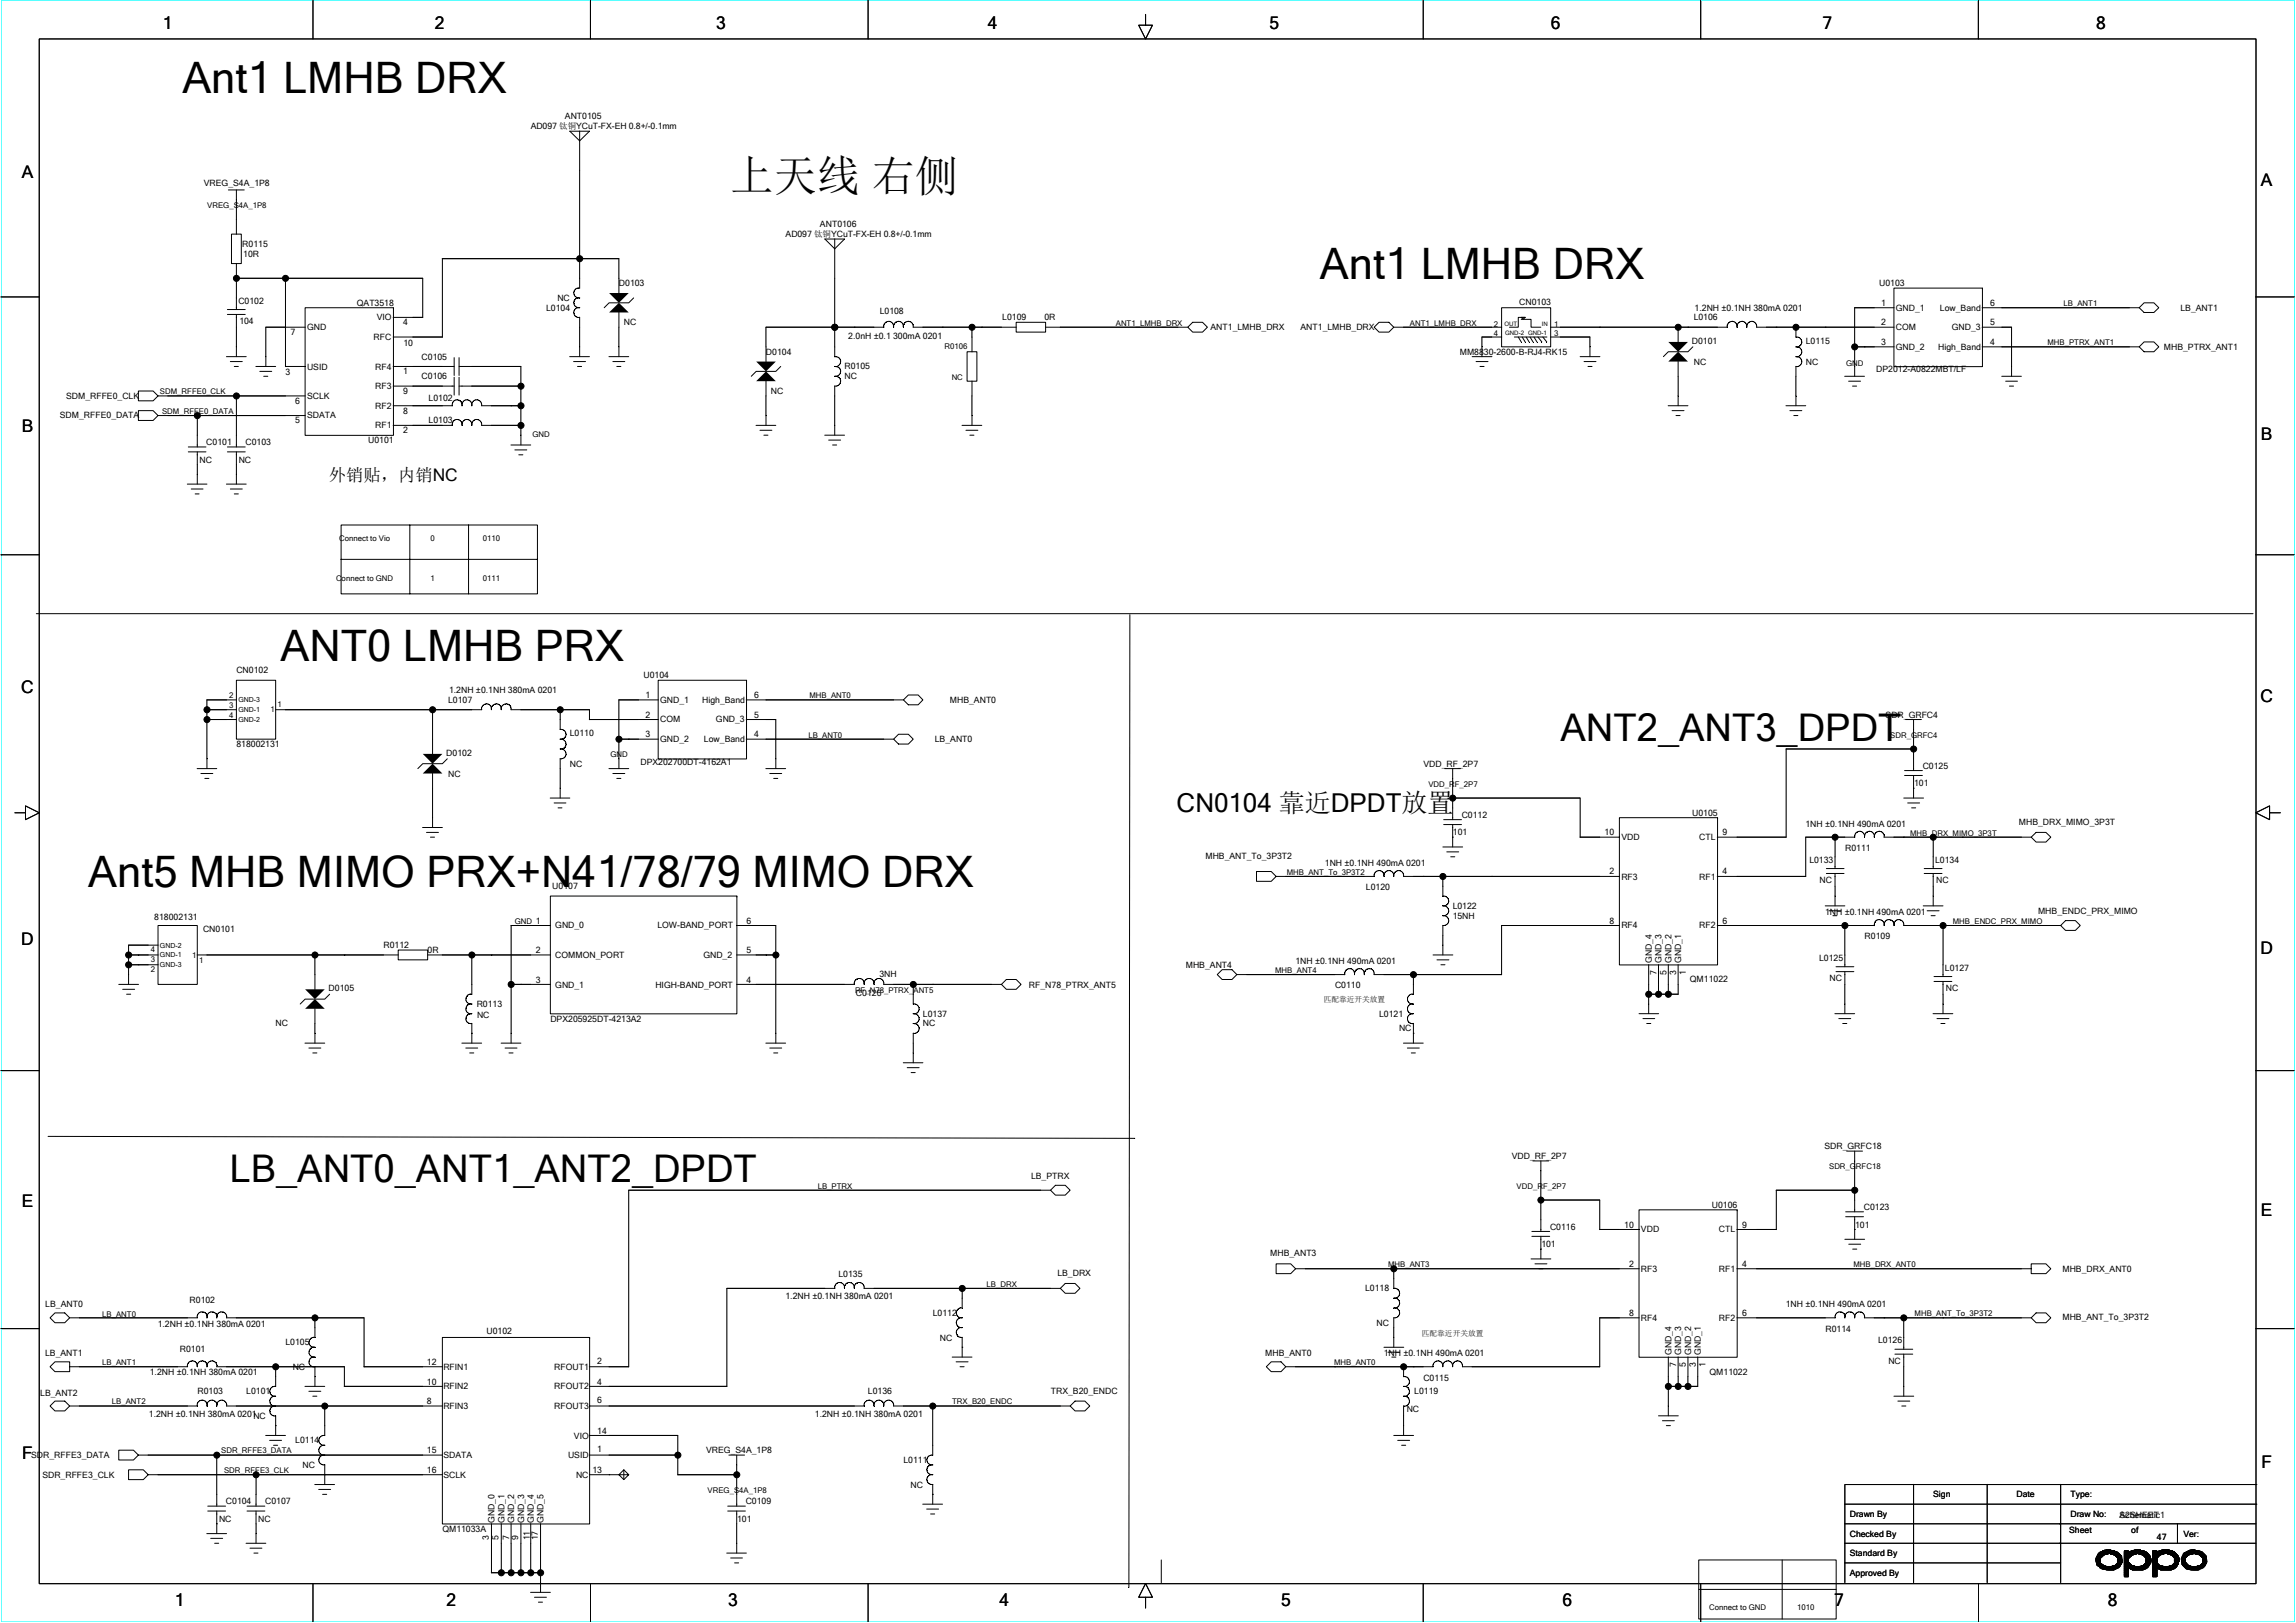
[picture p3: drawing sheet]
<svg xmlns="http://www.w3.org/2000/svg" width="297mm" height="210mm" viewBox="0 0 297 210" stroke-linecap="round" stroke-linejoin="round" font-family="sans-serif">
<defs><g id="words">
<g font-size="5.6">
<text x="23.6" y="12">Ant1 LMHB DRX</text>
<text x="94.5" y="24.7">上天线 右侧</text>
<text x="170.8" y="36.1">Ant1 LMHB DRX</text>
<text x="36.3" y="85.6">ANT0 LMHB PRX</text>
<text x="11.4" y="114.7">Ant5 MHB MIMO PRX+N41/78/79 MIMO DRX</text>
</g>
<g font-size="4.9">
<text x="201.9" y="95.9">ANT2_ANT3_DPDT</text>
<text x="29.7" y="153">LB_ANT0_ANT1_ANT2_DPDT</text>
</g>
<text font-size="3.4" x="152.2" y="105.1">CN0104 靠近DPDT放置</text>
<g font-size="2.2">
<text x="21.1" y="3.8">1</text>
<text x="56.2" y="3.8">2</text>
<text x="92.7" y="3.8">3</text>
<text x="127.8" y="3.8">4</text>
<text x="164.2" y="3.8">5</text>
<text x="200.6" y="3.8">6</text>
<text x="235.8" y="3.8">7</text>
<text x="271.2" y="3.8">8</text>
<text x="2.8" y="23">A</text>
<text x="292.5" y="24.1">A</text>
<text x="2.8" y="55.8">B</text>
<text x="292.5" y="57">B</text>
<text x="42.5" y="62.2">外销贴，内销NC</text>
<text x="2.7" y="89.7">C</text>
<text x="292.4" y="90.8">C</text>
<text x="2.7" y="122.3">D</text>
<text x="292.4" y="123.5">D</text>
<text x="2.8" y="156.2">E</text>
<text x="292.5" y="157.3">E</text>
<text x="2.9" y="188.8">F</text>
<text x="292.6" y="189.9">F</text>
<text x="22.6" y="207.8">1</text>
<text x="57.8" y="207.8">2</text>
<text x="94.2" y="207.8">3</text>
<text x="129.3" y="207.8">4</text>
<text x="165.7" y="207.8">5</text>
<text x="202.2" y="207.8">6</text>
<text x="237.3" y="207.8">7</text>
<text x="272.7" y="207.8">8</text>
</g>
<g font-size="1.1">
<text x="68.7" y="16.7">AD097 钛铜YCuT-FX-EH 0.8+/-0.1mm</text>
<text x="73.1" y="15.5">ANT0105</text>
<text x="26.4" y="24.1">VREG_S4A_1P8</text>
<text x="106.1" y="29.4">ANT0106</text>
<text x="31.3" y="31.9">R0115</text>
<text x="31.5" y="33.2">10R</text>
<text x="101.6" y="30.7">AD097 钛铜YCuT-FX-EH 0.8+/-0.1mm</text>
<text x="30.8" y="39.3">C0102</text>
<text x="31" y="42">104</text>
<text x="46.2" y="39.6">QAT3518</text>
<text x="48.7" y="41.4">VIO</text>
<text x="70.7" y="40.2">L0104</text>
<text x="72.1" y="38.9">NC</text>
<text x="80.1" y="37">D0103</text>
<text x="113.8" y="40.6">L0108</text>
<text x="129.7" y="41.5">L0109</text>
<text x="135.1" y="41.5">0R</text>
<text x="196.5" y="39.4">CN0103</text>
<text x="219.1" y="41.5">L0106</text>
<text x="219.2" y="40.2">1.2NH ±0.1NH 380mA 0201</text>
<text x="243.1" y="37">U0103</text>
<text x="243.4" y="39.6">1</text>
<text x="245.3" y="40.2">GND_1</text>
<text x="251" y="40.2">Low_Band</text>
<text x="257.5" y="39.6">6</text>
<text x="282.1" y="40.2">LB_ANT1</text>
<text x="37.6" y="43.3">7</text>
<text x="39.7" y="42.7">GND</text>
<text x="39.7" y="47.8">USID</text>
<text x="48.3" y="44">RFC</text>
<text x="48.5" y="47.8">RF4</text>
<text x="52.2" y="42.1">4</text>
<text x="52.2" y="44.7">10</text>
<text x="54.5" y="46.5">C0105</text>
<text x="80.7" y="42.1">NC</text>
<text x="99.1" y="45.9">D0104</text>
<text x="109.3" y="47.8">R0105</text>
<text x="109.7" y="43.9">2.0nH ±0.1 300mA 0201</text>
<text x="156.6" y="42.7">ANT1_LMHB_DRX</text>
<text x="168.3" y="42.7">ANT1_LMHB_DRX</text>
<text x="188.9" y="45.9">MM8830-2600-B-RJ4-RK15</text>
<text x="218.9" y="44.5">D0101</text>
<text x="219.1" y="47.2">NC</text>
<text x="233.6" y="47.2">NC</text>
<text x="233.6" y="44.5">L0115</text>
<text x="243.4" y="44.6">3</text>
<text x="243.4" y="42.1">2</text>
<text x="245.3" y="42.7">COM</text>
<text x="245.3" y="45.3">GND_2</text>
<text x="250.7" y="45.3">High_Band</text>
<text x="252.5" y="42.7">GND_3</text>
<text x="257.5" y="42.1">5</text>
<text x="257.5" y="44.6">4</text>
<text x="279.9" y="45.3">MHB_PTRX_ANT1</text>
<text x="8.5" y="51.6">SDM_RFFE0_CLK</text>
<text x="36.9" y="48.6">3</text>
<text x="38.2" y="52.2">6</text>
<text x="39.7" y="51.6">SCLK</text>
<text x="48.5" y="52.9">RF2</text>
<text x="48.5" y="50.3">RF3</text>
<text x="52.2" y="51">9</text>
<text x="52.2" y="53.5">8</text>
<text x="52.2" y="48.4">1</text>
<text x="54.5" y="49.1">C0106</text>
<text x="55.5" y="51.9">L0102</text>
<text x="99.7" y="51">NC</text>
<text x="109.3" y="49.1">NC</text>
<text x="242.7" y="48.2">DP2012-A0822MBT/LF</text>
<text x="7.7" y="54.1">SDM_RFFE0_DATA</text>
<text x="25.8" y="59.9">NC</text>
<text x="26.7" y="57.6">C0101</text>
<text x="30.9" y="59.9">NC</text>
<text x="31.8" y="57.6">C0103</text>
<text x="38.2" y="54.8">5</text>
<text x="39.7" y="54.1">SDATA</text>
<text x="47.6" y="57.3">U0101</text>
<text x="48.5" y="55.4">RF1</text>
<text x="52.2" y="56">2</text>
<text x="55.5" y="54.7">L0103</text>
<text x="30.6" y="87.1">CN0102</text>
<text x="58.1" y="89.7">1.2NH ±0.1NH 380mA 0201</text>
<text x="83.2" y="87.8">U0104</text>
<text x="58" y="91">L0107</text>
<text x="73.7" y="95.3">L0110</text>
<text x="83.5" y="95.4">3</text>
<text x="83.5" y="92.9">2</text>
<text x="83.5" y="90.3">1</text>
<text x="85.4" y="91">GND_1</text>
<text x="85.4" y="93.5">COM</text>
<text x="90.8" y="91">High_Band</text>
<text x="92.6" y="93.5">GND_3</text>
<text x="97.6" y="95.4">4</text>
<text x="97.6" y="92.9">5</text>
<text x="97.6" y="90.3">6</text>
<text x="122.9" y="91">MHB_ANT0</text>
<text x="243.9" y="92.9">SDR_GRFC4</text>
<text x="30.6" y="96.6">818002131</text>
<text x="57.7" y="97.8">D0102</text>
<text x="58" y="100.5">NC</text>
<text x="73.7" y="99.2">NC</text>
<text x="82.9" y="98.9">DPX202700DT-4162A1</text>
<text x="85.4" y="96">GND_2</text>
<text x="91.1" y="96">Low_Band</text>
<text x="120.9" y="96">LB_ANT0</text>
<text x="184.1" y="99.3">VDD_RF_2P7</text>
<text x="247.6" y="101.7">101</text>
<text x="248.7" y="99.5">C0125</text>
<text x="189.1" y="105.8">C0112</text>
<text x="218.9" y="105.5">U0105</text>
<text x="233.6" y="106.9">1NH ±0.1NH 490mA 0201</text>
<text x="261.2" y="106.7">MHB_DRX_MIMO_3P3T</text>
<text x="156" y="111.1">MHB_ANT_To_3P3T2</text>
<text x="171.4" y="112">1NH ±0.1NH 490mA 0201</text>
<text x="188" y="108.1">101</text>
<text x="207.6" y="108.1">10</text>
<text x="208.2" y="113.1">2</text>
<text x="209.8" y="113.8">RF3</text>
<text x="209.8" y="108.7">VDD</text>
<text x="219.8" y="113.8">RF1</text>
<text x="219.8" y="108.7">CTL</text>
<text x="222.8" y="108.1">9</text>
<text x="222.8" y="113.1">4</text>
<text x="234.1" y="111.6">L0133</text>
<text x="238.7" y="110.1">R0111</text>
<text x="250.4" y="111.6">L0134</text>
<text x="20" y="119.1">818002131</text>
<text x="71.5" y="115.1">U0107</text>
<text x="96.6" y="119.5">6</text>
<text x="176.7" y="115.2">L0120</text>
<text x="187.9" y="117.6">L0122</text>
<text x="187.9" y="118.9">15NH</text>
<text x="208.2" y="119.5">8</text>
<text x="222.8" y="119.5">6</text>
<text x="235.4" y="114.3">NC</text>
<text x="236.1" y="118.3">1NH ±0.1NH 490mA 0201</text>
<text x="250.5" y="114.3">NC</text>
<text x="263.7" y="118.2">MHB_ENDC_PRX_MIMO</text>
<text x="26.3" y="120.6">CN0101</text>
<text x="49.6" y="122.7">R0112</text>
<text x="55.3" y="123.3">0R</text>
<text x="69.3" y="123.3">2</text>
<text x="71.8" y="120.1">GND_0</text>
<text x="71.8" y="124">COMMON_PORT</text>
<text x="85" y="120.1">LOW-BAND_PORT</text>
<text x="91" y="124">GND_2</text>
<text x="96.6" y="123.3">5</text>
<text x="153.4" y="125.2">MHB_ANT4</text>
<text x="167.6" y="124.7">1NH ±0.1NH 490mA 0201</text>
<text x="209.8" y="120.1">RF4</text>
<text x="213.7" y="124.6" transform="rotate(-90 213.7 124.6)">GND_4</text>
<text x="215" y="124.6" transform="rotate(-90 215 124.6)">GND_3</text>
<text x="216.2" y="124.6" transform="rotate(-90 216.2 124.6)">GND_2</text>
<text x="217.5" y="124.6" transform="rotate(-90 217.5 124.6)">GND_1</text>
<text x="219.8" y="120.1">RF2</text>
<text x="235.3" y="124.3">L0125</text>
<text x="241.2" y="121.5">R0109</text>
<text x="251.6" y="125.6">L0127</text>
<text x="42.5" y="128.2">D0105</text>
<text x="61.7" y="130.3">R0113</text>
<text x="61.7" y="131.7">NC</text>
<text x="69.3" y="127.1">3</text>
<text x="71.8" y="127.8">GND_1</text>
<text x="84.8" y="127.8">HIGH-BAND_PORT</text>
<text x="96.6" y="127.1">4</text>
<text x="110.7" y="128.8">C0126</text>
<text x="113.8" y="126.4">3NH</text>
<text x="119.4" y="131.5">L0137</text>
<text x="133.1" y="127.8">RF_N78_PTRX_ANT5</text>
<text x="172.7" y="127.9">C0110</text>
<text x="178.4" y="131.5">L0121</text>
<text x="214.3" y="126.1" transform="rotate(-90 214.3 126.1)">7</text>
<text x="215.6" y="126.1" transform="rotate(-90 215.6 126.1)">5</text>
<text x="216.8" y="126.1" transform="rotate(-90 216.8 126.1)">3</text>
<text x="218.1" y="126.1" transform="rotate(-90 218.1 126.1)">1</text>
<text x="218.6" y="127.1">QM11022</text>
<text x="236.7" y="127">NC</text>
<text x="251.8" y="128.2">NC</text>
<text x="35.7" y="132.8">NC</text>
<text x="71.2" y="132.2">DPX205925DT-4213A2</text>
<text x="119.4" y="132.8">NC</text>
<text x="181" y="133.4">NC</text>
<text x="236" y="148.7">SDR_GRFC18</text>
<text x="133.4" y="152.5">LB_PTRX</text>
<text x="195.6" y="150">VDD_RF_2P7</text>
<text x="199.4" y="161.4">101</text>
<text x="200.5" y="159.1">C0116</text>
<text x="210.1" y="158.8">10</text>
<text x="212.3" y="159.4">VDD</text>
<text x="221.5" y="156.3">U0106</text>
<text x="222.4" y="159.4">CTL</text>
<text x="225.4" y="158.8">9</text>
<text x="240" y="158.8">101</text>
<text x="241.1" y="156.5">C0123</text>
<text x="108.5" y="165.2">L0135</text>
<text x="136.8" y="165">LB_DRX</text>
<text x="164.3" y="162.5">MHB_ANT3</text>
<text x="176.6" y="167.1">L0118</text>
<text x="210.8" y="163.9">2</text>
<text x="212.3" y="164.5">RF3</text>
<text x="222.4" y="164.5">RF1</text>
<text x="225.4" y="163.9">4</text>
<text x="266.8" y="164.5">MHB_DRX_ANT0</text>
<text x="5.9" y="169.1">LB_ANT0</text>
<text x="20.4" y="171.7">1.2NH ±0.1NH 380mA 0201</text>
<text x="24.5" y="168.6">R0102</text>
<text x="62.9" y="172.6">U0102</text>
<text x="101.6" y="168.1">1.2NH ±0.1NH 380mA 0201</text>
<text x="120.7" y="170.2">L0112</text>
<text x="121.6" y="173.4">NC</text>
<text x="178.1" y="171.5">NC</text>
<text x="210.8" y="170.2">8</text>
<text x="212.3" y="170.9">RF4</text>
<text x="222.4" y="170.9">RF2</text>
<text x="225.4" y="170.2">6</text>
<text x="231" y="169.1">1NH ±0.1NH 490mA 0201</text>
<text x="236.2" y="172.3">R0114</text>
<text x="243" y="173.8">L0126</text>
<text x="266.8" y="170.8">MHB_ANT_To_3P3T2</text>
<text x="5.8" y="175.5">LB_ANT1</text>
<text x="19.4" y="177.9">1.2NH ±0.1NH 380mA 0201</text>
<text x="23.3" y="175">R0101</text>
<text x="36.9" y="174.1">L0105</text>
<text x="37.9" y="177.2">NC</text>
<text x="55.2" y="176.6">12</text>
<text x="55.2" y="179.1">10</text>
<text x="57.4" y="179.8">RFIN2</text>
<text x="57.4" y="177.2">RFIN1</text>
<text x="71.7" y="179.8">RFOUT2</text>
<text x="71.7" y="177.2">RFOUT1</text>
<text x="77.3" y="176.5">2</text>
<text x="77.3" y="179.1">4</text>
<text x="163.7" y="175.5">MHB_ANT0</text>
<text x="179" y="175.5">1NH ±0.1NH 490mA 0201</text>
<text x="184.1" y="178.6">C0115</text>
<text x="216.2" y="175.3" transform="rotate(-90 216.2 175.3)">GND_4</text>
<text x="216.8" y="176.8" transform="rotate(-90 216.8 176.8)">7</text>
<text x="217.5" y="175.3" transform="rotate(-90 217.5 175.3)">GND_3</text>
<text x="218.1" y="176.8" transform="rotate(-90 218.1 176.8)">5</text>
<text x="218.8" y="175.3" transform="rotate(-90 218.8 175.3)">GND_2</text>
<text x="219.4" y="176.8" transform="rotate(-90 219.4 176.8)">3</text>
<text x="220" y="175.3" transform="rotate(-90 220 175.3)">GND_1</text>
<text x="220.7" y="176.8" transform="rotate(-90 220.7 176.8)">1</text>
<text x="221.2" y="177.8">QM11022</text>
<text x="244.3" y="176.5">NC</text>
<text x="5.2" y="180.7">LB_ANT2</text>
<text x="19.3" y="183.3">1.2NH ±0.1NH 380mA 0201NC</text>
<text x="25.5" y="180.4">R0103</text>
<text x="31.9" y="180.4">L0101</text>
<text x="55.2" y="181.7">8</text>
<text x="57.4" y="182.3">RFIN3</text>
<text x="71.7" y="182.3">RFOUT3</text>
<text x="77.3" y="181.5">6</text>
<text x="77.3" y="185.5">14</text>
<text x="105.4" y="183.3">1.2NH ±0.1NH 380mA 0201</text>
<text x="112.3" y="180.4">L0136</text>
<text x="136" y="180.4">TRX_B20_ENDC</text>
<text x="182" y="182.7">NC</text>
<text x="183" y="180.4">L0119</text>
<text x="4" y="188.6">SDR_RFFE3_DATA</text>
<text x="5.5" y="191.2">SDR_RFFE3_CLK</text>
<text x="38.2" y="186.7">L0114</text>
<text x="39.1" y="189.9">NC</text>
<text x="55.2" y="190.6">16</text>
<text x="55.2" y="188">15</text>
<text x="57.4" y="191.2">SCLK</text>
<text x="57.4" y="188.6">SDATA</text>
<text x="73.5" y="188.6">USID</text>
<text x="74.2" y="186.1">VIO</text>
<text x="74.5" y="191.2">NC</text>
<text x="76.6" y="190.6">13</text>
<text x="77.3" y="187.9">1</text>
<text x="91.4" y="188">VREG_S4A_1P8</text>
<text x="116.9" y="189.3">L0111</text>
<text x="28.3" y="196.9">NC</text>
<text x="29.2" y="194.6">C0104</text>
<text x="33.4" y="196.9">NC</text>
<text x="34.3" y="194.6">C0107</text>
<text x="64" y="197" transform="rotate(-90 64 197)">GND_0</text>
<text x="65.3" y="197" transform="rotate(-90 65.3 197)">GND_1</text>
<text x="66.5" y="197" transform="rotate(-90 66.5 197)">GND_2</text>
<text x="67.8" y="197" transform="rotate(-90 67.8 197)">GND_3</text>
<text x="69.1" y="197" transform="rotate(-90 69.1 197)">GND_4</text>
<text x="70.3" y="197" transform="rotate(-90 70.3 197)">GND_5</text>
<text x="95.4" y="196.9">101</text>
<text x="96.5" y="194.6">C0109</text>
<text x="117.8" y="192.5">NC</text>
<text x="239.3" y="196.3">Drawn By</text>
<text x="250.1" y="193.7">Sign</text>
<text x="260.9" y="193.7">Date</text>
<text x="267.9" y="193.7">Type:</text>
<text x="267.9" y="196.3">Draw No:</text>
<text x="274.2" y="196.4">Schematic1</text>
<text x="274.2" y="196.4">A2SHEET</text>
<text x="57.2" y="198.2">QM11033A</text>
<text x="63.2" y="199.3" transform="rotate(-90 63.2 199.3)">3</text>
<text x="64.5" y="199.3" transform="rotate(-90 64.5 199.3)">5</text>
<text x="65.9" y="199.3" transform="rotate(-90 65.9 199.3)">7</text>
<text x="67.1" y="199.3" transform="rotate(-90 67.1 199.3)">9</text>
<text x="68.5" y="199.3" transform="rotate(-90 68.5 199.3)">11</text>
<text x="69.6" y="199.3" transform="rotate(-90 69.6 199.3)">17</text>
<text x="239.3" y="198.8">Checked By</text>
<text x="239.3" y="201.3">Standard By</text>
<text x="239.3" y="203.9">Approved By</text>
<text x="267.7" y="198.3">Sheet</text>
<text x="275.7" y="198.3">of</text>
<text x="279" y="199.2">47</text>
<text x="282.5" y="198.8">Ver:</text>
</g>
<g font-size="1">
<text x="26.8" y="26.9">VREG_S4A_1P8</text>
<text x="267" y="39.6">LB_ANT1</text>
<text x="122.2" y="45.2">R0106</text>
<text x="144.4" y="42.1">ANT1_LMHB_DRX</text>
<text x="182.4" y="42.1">ANT1_LMHB_DRX</text>
<text x="193.2" y="43.5">4</text>
<text x="193.2" y="42.2">2</text>
<text x="201.1" y="43.5">3</text>
<text x="201.1" y="42.2">1</text>
<text x="238.8" y="47.4">GND</text>
<text x="264.9" y="44.7">MHB_PTRX_ANT1</text>
<text x="20.7" y="51">SDM_RFFE0_CLK</text>
<text x="21" y="53.6">SDM_RFFE0_DATA</text>
<text x="123.1" y="49.1">NC</text>
<text x="68.9" y="56.6">GND</text>
<text x="43.9" y="70">Connect to Vio</text>
<text x="55.7" y="70">0</text>
<text x="62.5" y="70">0110</text>
<text x="43.5" y="75.1">Connect to GND</text>
<text x="55.7" y="75.1">1</text>
<text x="62.5" y="75.1">0111</text>
<text x="29.7" y="92.9">4</text>
<text x="29.7" y="91.6">3</text>
<text x="29.7" y="90.3">2</text>
<text x="35" y="92.2">1</text>
<text x="35.9" y="91.5">1</text>
<text x="104.6" y="95.4">LB_ANT0</text>
<text x="104.7" y="90.3">MHB_ANT0</text>
<text x="244.6" y="95.4">SDR_GRFC4</text>
<text x="79" y="98">GND</text>
<text x="184.8" y="101.8">VDD_RF_2P7</text>
<text x="166.5" y="113.2">MHB_ANT_To_3P3T2</text>
<text x="247.1" y="108.1">MHB_DRX_MIMO_3P3T</text>
<text x="66.6" y="119.5">GND 1</text>
<text x="252.6" y="119.5">MHB_ENDC_PRX_MIMO</text>
<text x="19.5" y="123.2">4</text>
<text x="19.5" y="124.5">3</text>
<text x="19.5" y="125.8">2</text>
<text x="24.8" y="123.9">1</text>
<text x="25.8" y="124.6">1</text>
<text x="165" y="125.9">MHB_ANT4</text>
<text x="110.6" y="128.4">RF_N78_PTRX_ANT5</text>
<text x="171.3" y="129.7">匹配靠近开关放置</text>
<text x="105.8" y="153.8">LB_PTRX</text>
<text x="196.2" y="153.8">VDD_RF_2P7</text>
<text x="236.6" y="151.3">SDR_GRFC18</text>
<text x="127.6" y="166.5">LB_DRX</text>
<text x="179.6" y="163.9">MHB_ANT3</text>
<text x="239.8" y="163.9">MHB_DRX_ANT0</text>
<text x="13.2" y="170.4">LB_ANT0</text>
<text x="184" y="172.8">匹配靠近开关放置</text>
<text x="247.7" y="170.3">MHB_ANT_To_3P3T2</text>
<text x="13.2" y="176.6">LB_ANT1</text>
<text x="172.6" y="176.6">MHB_ANT0</text>
<text x="14.5" y="181.7">LB_ANT2</text>
<text x="123.2" y="181.7">TRX_B20_ENDC</text>
<text x="28.6" y="188">SDR_RFFE3_DATA</text>
<text x="29" y="190.6">SDR_RFFE3_CLK</text>
<text x="91.5" y="193.1">VREG_S4A_1P8</text>
<text x="221.1" y="208.3">Connect to GND</text>
<text x="232.5" y="208.3">1010</text>
</g>
<g font-size=".9">
<text x="30.8" y="90.9">GND-3</text>
<text x="30.8" y="92.1">GND-1</text>
<text x="30.8" y="93.4">GND-2</text>
<text x="20.7" y="125.1">GND-3</text>
<text x="20.7" y="123.9">GND-1</text>
<text x="20.7" y="122.6">GND-2</text>
</g>
<g font-size=".8">
<text x="194.6" y="42.1">OUT</text>
<text x="194.7" y="43.4">GND-2 GND-1</text>
<text x="199.5" y="42.1">IN</text>
</g>
</g></defs>
<path d="M.1 0h296.8v209.8h-296.8z" fill="none" stroke="#0ff" stroke-width=".13"/>
<g fill="#000">
<path d="M53.4 41.1h1.3zM66.1 52.5h1.3zM67.4 55v1.3zM125.7 42.3h1.3zM125.7 42.3v1.3zM191.7 43.6v1.3zM191.7 43.6h1.3zM205.7 43.6v1.3zM217.1 42.3h1.3zM228.5 42.3h1.3zM239.9 44.9h1.3zM241.2 44.9h1.3z"/>
<path d="M259 42.3h1.2zM25.5 60.1v1.3zM30.6 60.1v1.3zM26.8 90.6v1.2zM26.8 91.8v1.3zM72.5 91.8v1.3zM76.3 91.8v1.3zM80.1 95.6h1.2zM81.3 95.6h1.3zM99.1 93.1h1.3zM247.6 96.9v1.3zM182.9 113.4h1.2z"/>
<path d="M186.7 113.4v1.3zM187.9 103.3v1.2zM237.4 114.7v1.2zM237.4 108.3h1.3zM238.7 119.7h1.2zM239.9 119.7h1.3zM245 108.3h1.3zM247.6 119.7h1.2zM250.1 114.7v1.2zM16.6 124.8v1.3zM16.6 124.8h1.3zM16.6 123.5h1.3z"/>
<path d="M16.6 122.3v1.2zM16.6 123.5v1.3zM17.9 124.8h1.3zM17.9 123.5h1.3zM40.7 132.4v1.3zM66.1 127.4h1.3zM67.4 127.4h1.3zM97.8 123.5h1.3zM99.1 123.5h1.3zM118.1 135v1.2zM118.1 127.4v1.2zM182.9 126.1v1.3z"/>
<path d="M186.7 121v1.3zM213.3 128.6v1.3zM213.3 127.4v1.2zM213.3 128.6h1.3zM214.6 127.4v1.2zM214.6 128.6h1.2zM215.8 127.4v1.2zM215.8 128.6h1.3zM217.1 127.4v1.2zM251.4 128.6v1.3zM239.9 154v1.3zM35.7 176.8v1.3z"/>
<path d="M40.7 170.5v1.3zM124.5 166.7v1.3zM180.3 171.8v1.2zM180.3 164.1v1.3zM181.6 176.8h1.3zM182.9 176.8h1.2zM215.8 178.1v1.3zM215.8 179.4h1.3zM217.1 178.1v1.3zM217.1 179.4h1.3zM218.4 178.1v1.3zM218.4 179.4h1.2z"/>
<path d="M219.6 178.1v1.3zM242.5 170.5h1.3zM33.1 197.1v1.3zM95.3 189.5v1.3zM181.6 183.2v1.2zM63.6 203.5h1.3zM64.9 203.5h1.2zM66.1 203.5h1.3zM67.4 203.5h1.3zM68.7 203.5h1.2zM69.9 203.5v1.2z"/>
</g>
<g fill="none" stroke="#000" stroke-width=".13">
<path d="M5.1 5h286.8v199.9h-286.8zM40.5 .1v4.9M73.7 17h2.6l-1.3 1.2zM75 17v20.3M76.4 .1v4.9M112.3 .1v4.9M148.2 1.9v1.4h.9l-.9 1.7-.9-1.7h.9M184.1 .1v4.9M220 .1v4.9M255.9 .1v4.9M.1 38.4h5M29.5 24.6h2.1"/>
<path d="M29.9 30.3h1.3v3.8h-1.3zM30.6 36h24.1v5.1h-3.8M30.6 24.6v5.7M30.6 34.1v5.9M36.9 36v11.4M39.5 39.8h11.4v16.5h-11.4zM50.9 39.8h.1M57.2 33.5h22.9v4.4M57.2 33.5v10.1M74.8 38.5a.65 .65 0 0 0-.6 .8 .65 .65 0 0 0 .8 .5h-.1M74.8 39.8a.64 .64 0 0 0-.6 .7 .64 .64 0 0 0 .8 .6M75 37.3a.65 .65 0 0 0-.8 .6 .65 .65 0 0 0 .8 .6h-.1"/>
<path d="M82 38.5l-.7 .7h-2.5l-.6 .6M106.7 30.9h2.6l-1.3 1.3-1.3-1.3M108 30.9v15.3M194.3 39.8h6.3v5.1h-6.3zM239.9 39.8h5.1M239.9 39.8v8.9M245 37.3h11.5v10.1h-11.5zM256.4 39.8h20.4M256.5 37.3h.1M276.8 39.8l.6-.6h1.3l.6 .6-.6 .6h-1.3zM291.8 38.4h5M17.9 53.1h1.9l.6 .7-.6 .6h-1.9z"/>
<path d="M17.9 50.6h1.9l.6 .6-.6 .7h-1.9zM20.4 53.8h19.1M20.4 51.2h19.1M24.4 58.5h2.2M24.4 57.8h2.2M25.5 53.8v4M25.5 58.5v4.1M29.3 46.1h2.6M29.4 58.5h2.3M29.4 57.8h2.3M29.4 40.7h2.3M29.4 40h2.3"/>
<path d="M29.8 46.8h1.5M30.3 47.4h.5M30.6 40.7v5.4M30.6 51.2v6.6M30.6 58.5v4.1M33.1 47.4h2.6M33.6 48h1.6M34.1 48.7h.5M36.9 47.4h2.6M39.5 42.3h-5.1v5.1M50.9 47.4h7.9M50.9 52.5h7.6"/>
<path d="M50.9 43.6h6.3M58.8 46.3v2.3M58.8 50h-7.9M58.8 48.8v2.3M59.4 47.4h8v10.2M59.4 46.3v2.3M59.4 50h8M59.4 48.8v2.3M59.8 52.3a.65 .65 0 0 0-.8-.6 .65 .65 0 0 0-.5 .8M59.8 54.8a.65 .65 0 0 0-.8-.5 .65 .65 0 0 0-.5 .8l-7.6-.1M60.3 51.7a.67 .67 0 0 1 .7 .6M60.3 54.3a.67 .67 0 0 1 .7 .5"/>
<path d="M60.3 51.7a.66 .66 0 0 0-.5 .8M60.3 54.3a.66 .66 0 0 0-.5 .8M61.5 54.3a.67 .67 0 0 1 .8 .5M61.5 51.7a.67 .67 0 0 1 .8 .6M61.5 51.7a.66 .66 0 0 0-.5 .8M61.5 54.3a.66 .66 0 0 0-.5 .8M62.3 52.5h5.1M62.3 52.3v.2M62.3 54.8v.2M66.1 57.6h2.6M66.6 58.2h1.6M67.1 58.8h.5"/>
<path d="M67.4 55h-5.1M73.7 46.1h2.6M74.2 46.8h1.6M74.7 47.4h.5M75 41v5.1M78.8 46.1h2.5M79.3 46.8h1.5M79.8 47.4h.5M80.1 40.4v5.7M97.8 55h2.6M98.3 55.7h1.6M98.8 56.3h.6"/>
<path d="M99.1 42.3h15.3M99.1 49.3v5.7M99.1 42.3v4.5M101 47.4l-.6 .6h-2.6l-.6 .7M106.7 56.3h2.6M107.2 56.9h1.6M107.7 57.6h.5M108 46.1a.65 .65 0 0 1 .8 .7 .65 .65 0 0 1-.8 .6M108 47.4h.1a.66 .66 0 0 1 .7 .5M108.1 48.7a.66 .66 0 0 1 .7 .5M108.8 47.9a.67 .67 0 0 1-.8 .8M108.8 49.2a.67 .67 0 0 1-.8 .8v6.3"/>
<path d="M115.6 42.1v.2a.64 .64 0 0 1 .6-.7 .64 .64 0 0 1 .7 .6M115.6 42.2a.64 .64 0 0 0-.7-.6 .64 .64 0 0 0-.6 .7M116.9 42.1v.2a.64 .64 0 0 1 .5-.7 .64 .64 0 0 1 .7 .6M118.1 42.3h13.4M118.1 42.1v.2M124.5 55h2.5M125 55.7h1.5M125.1 45.5h1.3v3.8h-1.3zM125.5 56.3h.5M125.7 42.3v3.2M125.7 49.3v5.7M131.5 41.7h3.8v1.3h-3.8z"/>
<path d="M135.3 42.3h18.4M154.3 41.7h1.3l.6 .6-.6 .7h-1.3l-.6-.7zM177.8 42.3l.6-.6h1.3l.6 .6-.6 .7h-1.3zM190.5 46.1h2.5M191 46.8h1.5M191.5 47.4h.5M191.7 43.6h2.6M191.7 43.6v2.5M194.3 42.3h-14M195.9 43.6h4.2M196.4 43.6l.4 .6M196.8 41.1h.5"/>
<path d="M196.8 41.3h1.3v1h1.2M196.8 41.1l.3 .2 .2-.2M196.9 43.6l.4 .6M197.3 41.1h-.9v1.2h-1.1M197.4 43.6l.4 .6M197.9 43.6l.4 .6M198.5 43.6l.3 .6M199 43.6l.5 .6M199.6 43.6l.5 .6M200.6 43.6h5.1v2.5M204.4 46.1h2.6M204.9 46.8h1.6"/>
<path d="M205.4 47.4h.6M215.8 52.5h2.6M216.3 53.1h1.6M216.8 53.8h.6M217.1 42.3v2M217.1 46.8v5.7M219 44.9l-.6 .6h-2.6l-.6 .6M223.5 42.3h-22.9M224.7 42.2a.64 .64 0 0 0-.7-.6 .64 .64 0 0 0-.5 .8M226 42.2a.64 .64 0 0 0-.7-.6 .64 .64 0 0 0-.6 .8M226 42.1v.2a.64 .64 0 0 1 .5-.7 .64 .64 0 0 1 .8 .6M227.2 42.3h17.8"/>
<path d="M227.3 42.1v.2M231.1 52.5h2.5M231.6 53.1h1.5M232.1 53.8h.5M232.3 46.1a.65 .65 0 0 1 .8 .7 .65 .65 0 0 1-.8 .6M232.3 43.6a.65 .65 0 0 1 .8 .6 .65 .65 0 0 1-.8 .7M232.3 44.9a.65 .65 0 0 1 .8 .6 .65 .65 0 0 1-.8 .6M232.3 42.3v1.3M232.3 47.4v5.1M238.7 48.7h2.5M239.2 49.3h1.5M239.7 50h.5"/>
<path d="M239.9 44.9h5.1M256.4 42.3h3.8v6.4M256.4 44.9h20.4M259 48.7h2.5M259.5 49.3h1.5M260 50h.5M276.8 44.9l.6-.7h1.3l.6 .7-.6 .6h-1.3zM.1 71.8h5M4.7 79.4h286.8M24.2 62.6h2.6M24.7 63.3h1.6M25.2 63.9h.6"/>
<path d="M29.3 62.6h2.6M29.8 63.3h1.5M30.3 63.9h.5M44.1 72.4h25.4M44.1 67.9h25.4v8.9h-25.4zM53 67.9v8.9M60.6 67.9v8.9M146.2 79.5l-.2 125.9M291.8 71.8h5M25.5 99.4h2.5M26.8 91.8h3.8M26.8 90.6h3.8"/>
<path d="M26.8 93.1h3.8M26.8 90.6v8.8M30.6 88h5.1v7.6h-5.1zM56 91.8v5.8M57.9 98.2l-.7 .6h-2.5l-.6 .6M63.6 91.7a.63 .63 0 0 0-.7-.6 .63 .63 0 0 0-.6 .7h-26.7M63.6 91.6v.2a.64 .64 0 0 1 .5-.7 .64 .64 0 0 1 .8 .6M64.9 91.6v.2a.64 .64 0 0 1 .5-.7 .64 .64 0 0 1 .7 .6M66.1 91.6v.2h10.2v1.3M72.5 95.6a.64 .64 0 0 1 .7 .6 .64 .64 0 0 1-.6 .7M72.5 94.4a.64 .64 0 0 1 .7 .5 .64 .64 0 0 1-.6 .7M72.5 91.8v2.6"/>
<path d="M72.7 98.2l-.2-.1v5.2M72.7 96.9h-.2a.64 .64 0 0 1 .7 .5 .64 .64 0 0 1-.6 .8M76.2 93.1h9M78.8 99.4h2.5M80 95.6h5.2M80 90.6h5.2M80.1 90.6v8.8M85.2 88h11.4v10.2h-11.4zM96.5 90.6h20.4M96.5 93.1h3.9v6.3M96.5 95.6h19.1M96.6 88h.1"/>
<path d="M99.1 99.4h2.5M115.6 95.6l.6-.6h1.3l.6 .6-.6 .7h-1.3zM116.9 90.6l.6-.7h1.3l.6 .7-.6 .6h-1.3zM186.9 99.4h2.1M187.9 99.4v6.6M246.4 99.7h2.3M246.5 93.1h2.1M247.6 93.1v6.6M247.6 96.9h-16.5v11.4h-8.9M1.9 105.2h1.4v-.9l1.8 .9-1.8 .8v-.8M20.4 119.7h5.1v7.7h-5.1zM26 100.1h1.5"/>
<path d="M26.5 100.7h.5M54.7 107.1h2.5M55.2 107.7h1.5M55.7 108.3h.5M56 100.1v7M71.2 103.3h2.5M71.2 115.9h24.1v15.3h-24.1zM71.2 119.7h-5.1v15.3M71.7 103.9h1.5M72.2 104.5h.5M79.3 100.1h1.5M79.8 100.7h.5"/>
<path d="M95.3 119.7h5.1v15.3M95.3 115.9h.1M99.6 100.1h1.5M100.1 100.7h.5M162.6 112.8h1.9l.6 .6-.6 .6h-1.9zM178.5 112.6l-.4 .1a.59 .59 0 0 0-.3 .7h-12.7M178.5 112.6a.64 .64 0 0 1 .5 .6M179 113.2v.2a.64 .64 0 0 1 .6-.8 .64 .64 0 0 1 .7 .6M180.3 113.2v.2a.64 .64 0 0 1 .6-.8 .64 .64 0 0 1 .7 .6M181.6 113.2v.2h27.9M186.6 115.9a.64 .64 0 0 1 .8 .6 .64 .64 0 0 1-.6 .7M186.6 118.5a.64 .64 0 0 1 .8 .6 .64 .64 0 0 1-.7 .6v3.8"/>
<path d="M186.6 117.2a.64 .64 0 0 1 .8 .5 .64 .64 0 0 1-.6 .8M186.7 113.4v2.6M186.7 109.6h2.5M186.8 106.7h2.3M186.8 106h2.3M187.2 110.2h1.5M187.7 110.8h.5M187.9 103.3h16.5v5M187.9 106.7v2.9M204.4 108.3h5.1M209.5 105.8h12.7v19h-12.7zM209.5 119.7h-15.2v6.4h-16.5"/>
<path d="M222.2 119.7h20.3M222.2 105.8h.1M233.6 108.3h6.4a.64 .64 0 0 1 .6-.7 .64 .64 0 0 1 .6 .7 .64 .64 0 0 1 .6-.7 .64 .64 0 0 1 .7 .7 .64 .64 0 0 1 .6-.7 .64 .64 0 0 1 .7 .7h19M233.6 108.3v5.1h-11.4M236.1 117.2h2.6M236.3 113h2.3M236.3 112.4h2.3M236.6 117.8h1.6M237.1 118.5h.6M237.4 113v4.2M237.4 108.3v4.1M238.7 119.7v5.4"/>
<path d="M243 119a.7 .7 0 0 1 .8 .5M243 119a.69 .69 0 0 0-.5 .8M243.8 119.7v.1M244.2 119a.67 .67 0 0 1 .8 .8M244.3 119a.66 .66 0 0 0-.5 .7M245 119.7a.64 .64 0 0 1 .7-.7 .64 .64 0 0 1 .6 .7M246.3 103.3h2.6M246.4 100.3h2.3M246.8 103.9h1.5M247.3 104.5h.5M247.6 100.3v3M248.8 117.2h2.6"/>
<path d="M248.9 113h2.3M248.9 112.4h2.3M249.3 117.8h1.6M249.8 118.5h.6M250.1 113v4.2M250.1 108.3v4.1M251.4 119.7v6.6M262.8 108.3l.6-.6h1.3l.6 .6-.6 .6h-1.3zM266.6 119.7l.6-.6h1.3l.6 .6-.6 .7h-1.3zM266.6 119.7h-20.3M293.6 105.2v-.9l-1.8 .9 1.8 .8v-.8h1.4M.1 138.5h5"/>
<path d="M15.4 127.4h2.5M15.9 128h1.5M16.4 128.6h.5M16.6 123.5h3.9M16.6 124.8h3.9M20.5 122.3h-3.9v5.1M39.5 135h2.5M40 135.6h1.5M40.5 136.2h.5M40.7 123.5v4.5M40.7 130.5v4.5M42.6 128.6l-.6 .7h-2.5l-.7 .6"/>
<path d="M51.5 122.9h3.8v1.3h-3.8zM51.5 123.5h-26M55.3 123.5h15.9M59.8 135h2.5M60.3 135.6h1.5M60.3 130.7a.64 .64 0 0 0 .7 .4l-.3 .1a.68 .68 0 0 0-.4 .8M60.3 131.9a.6 .6 0 0 0 .7 .5v2.6M60.8 136.2h.5M61 128.6a.65 .65 0 0 0-.7 .7 .65 .65 0 0 0 .8 .6M61 123.5v5.2M61 129.9a.65 .65 0 0 0-.7 .8M64.8 135h2.6"/>
<path d="M65.3 135.6h1.6M65.8 136.2h.6M66.1 127.4h5.1M95.3 123.5h5.1M95.3 127.4h15.3M99.1 135h2.5M99.6 135.6h1.5M100.1 136.2h.5M111 126.6a.63 .63 0 0 1 .8 .6M111 126.6a.63 .63 0 0 0-.5 .8M111.8 127.1v.3a.64 .64 0 0 1 .5-.8 .64 .64 0 0 1 .8 .6M113.6 126.6a.63 .63 0 0 1 .7 .6"/>
<path d="M113.6 126.6a.63 .63 0 0 0-.5 .8v-.3M114.3 127.1v.3h15.3M116.9 137.5h2.5M117.4 138.1h1.5M117.9 138.8h.5M118.1 131.1h.1M118.1 132.4h.1M118.1 129.9a.64 .64 0 0 1 .8 .5 .64 .64 0 0 1-.6 .8M118.1 127.4v2.5M118.1 132.4a.64 .64 0 0 1 .8 .6 .64 .64 0 0 1-.8 .7v3.8M118.1 131.1a.65 .65 0 0 1 .8 .6 .65 .65 0 0 1-.6 .7M130.2 126.7h1.3l.6 .7-.6 .6h-1.3l-.6-.6z"/>
<path d="M157.5 126.1l.6-.6h1.3l.6 .6-.6 .6h-1.3zM175.2 125.9a.63 .63 0 0 0-.7-.6 .63 .63 0 0 0-.5 .8h-14M175.2 125.9v.2M175.7 125.3a.63 .63 0 0 1 .8 .6M175.7 125.3a.64 .64 0 0 0-.5 .7M177 125.3a.63 .63 0 0 1 .8 .6M177 125.3a.66 .66 0 0 0-.5 .8M177.8 125.9v.2M181.6 135h2.5M182.1 135.6h1.5M182.1 131.9a.6 .6 0 0 0 .8 .5v2.6M182.1 130.7a.64 .64 0 0 0 .8 .4h-.3"/>
<path d="M182.6 136.2h.5M182.7 131.1l-.2 .1a.68 .68 0 0 0-.4 .8M182.9 126.1v2.6M182.9 128.6a.65 .65 0 0 0-.8 .7 .65 .65 0 0 0 .8 .6 .65 .65 0 0 0-.8 .8M185.4 123.5h2.6M185.9 124.2h1.5M186.4 124.8h.5M212 131.1h2.6M212.6 131.8h1.5M213 132.4h.6M213.3 128.6h3.8M213.3 124.8v6.3"/>
<path d="M214.6 124.8v3.9M215.8 124.8v3.9M217.1 124.8v3.9M237.4 131.1h2.5M237.5 125.7h2.3M237.5 125.1h2.3M237.9 131.8h1.5M238.4 132.4h.5M238.7 125.7v5.4M250.1 131.1h2.5M250.2 127h2.3M250.2 126.3h2.3"/>
<path d="M250.6 131.8h1.5M251.1 132.4h.5M251.4 127v4.1M291.8 138.5h5M6.2 147l140.6 .3M81.3 154h54.6M81.3 154v22.8M136.5 153.4h1.3l.6 .6-.6 .6h-1.3l-.6-.6zM198.2 160h2.3M198.2 159.3h2.3M198.3 150.2h2.1M199.3 155.3h7.7v3.8"/>
<path d="M199.3 150.2v9.1M199.3 160v2.9M206.9 159.1h5.2M212 156.5h12.7v19.1h-12.7zM224.7 159.1h5.1M224.7 156.5h.1M238.8 157.4h2.3M238.8 156.8h2.3M238.9 148.9h2.1M239.9 148.9v7.9M239.9 157.4v2.9M239.9 154h-10.1v5.1"/>
<path d="M.1 171.9h5M6.5 170.5l.6-.6h1.3l.6 .6-.6 .6h-1.3zM7.1 176.2h1.9v1.3h-1.9l-.6-.7zM24.3 176.8h-15.3M25.5 176.6v.2a.64 .64 0 0 1 .6-.7 .64 .64 0 0 1 .7 .6M25.5 176.7a.64 .64 0 0 0-.7-.6 .64 .64 0 0 0-.5 .7M25.5 170.5h-16.5M26.8 176.7v.1M26.8 176.8a.65 .65 0 0 1 .6-.7 .65 .65 0 0 1 .6 .7M28 176.8h16.6v2.6M28.5 169.7a.63 .63 0 0 1 .8 .8h17.8v6.3M28.6 169.7a.68 .68 0 0 0-.6 .8 .65 .65 0 0 0-.6-.8 .65 .65 0 0 0-.6 .8 .64 .64 0 0 0-.6-.8 .64 .64 0 0 0-.7 .8"/>
<path d="M35.7 176.8v2.6a.65 .65 0 0 0-.8 .6 .65 .65 0 0 0 .8 .6 .65 .65 0 0 0-.8 .7 .65 .65 0 0 0 .8 .6M39.5 179.4h2.5M40 176.3a.6 .6 0 0 0 .7 .5v2.6M40 175.1a.69 .69 0 0 0 .8 .5 .65 .65 0 0 0-.8 .8M40.7 170.5v2.6M40.7 173a.65 .65 0 0 0-.7 .7 .65 .65 0 0 0 .8 .6 .65 .65 0 0 0-.8 .8M44.5 179.4h12.8M47.1 176.8h10.2M57.2 173h19.1v24.2h-19.1zM76.2 176.8h5.1M76.3 173h.1M94 166.7v12.7h-17.8"/>
<path d="M108 166.7h-14M108.5 165.9h.2a.64 .64 0 0 1 .6 .6M108.5 165.9a.66 .66 0 0 0-.5 .8M109.7 165.9h.2a.64 .64 0 0 1 .6 .6M109.8 165.9a.68 .68 0 0 0-.5 .8v-.2M111 165.9h.2a.64 .64 0 0 1 .6 .6M111 165.9a.63 .63 0 0 0-.5 .8v-.2M111.8 166.7h25.4M111.8 166.5v.2M123.2 175.6h2.5M123.7 176.2h1.5M124.2 176.8h.5"/>
<path d="M124.5 166.7v2.5M124.5 173v2.6M124.5 169.2a.65 .65 0 0 0-.8 .7 .65 .65 0 0 0 .8 .6 .65 .65 0 0 0-.8 .6 .65 .65 0 0 0 .8 .7 .65 .65 0 0 0-.8 .6 .65 .65 0 0 0 .8 .6M137.8 166.1h1.3l.6 .6-.6 .6h-1.3l-.6-.6zM163.8 176.8l.7-.6h1.2l.6 .6-.6 .7h-1.2zM165.1 163.5h1.9l.6 .6-.6 .7h-1.9zM166.3 176.8h19.1M167.6 164.1h44.5M179 174.3h2.6M179.6 174.9h1.5M180.1 175.6h.5M180.3 170.5h.2"/>
<path d="M180.3 164.1v2.6a.63 .63 0 0 1 .8 .5 .63 .63 0 0 1-.6 .8M180.3 170.5v3.8M180.5 168h-.2a.64 .64 0 0 1 .8 .5 .64 .64 0 0 1-.6 .7M180.5 169.2h-.2a.64 .64 0 0 1 .8 .6 .64 .64 0 0 1-.6 .7M181.6 178.1a.65 .65 0 0 1 .7 .6 .65 .65 0 0 1-.7 .7 .65 .65 0 0 1 .7 .6 .65 .65 0 0 1-.7 .6 .64 .64 0 0 1 .7 .7 .64 .64 0 0 1-.7 .6v3.8M181.6 176.8v1.3M186.7 176.6v.2a.64 .64 0 0 1 .5-.7 .64 .64 0 0 1 .7 .6M186.7 176.7a.64 .64 0 0 0-.8-.6 .64 .64 0 0 0-.5 .7M187.9 176.6v.2a.64 .64 0 0 1 .6-.7 .64 .64 0 0 1 .7 .6M189.2 176.8h17.8M189.2 176.6v.2M198.1 162.9h2.5"/>
<path d="M198.6 163.5h1.5M206.9 170.5h5.2M207 170.5v6.3M215.8 175.6v7.6M217.1 175.6v3.8M218.4 175.6v3.8M219.6 175.6v3.8h-3.8M224.7 170.5h12.7M224.7 164.1h38.1M237.9 169.7a.65 .65 0 0 1 .8 .8v-.3a.62 .62 0 0 1 .5-.5M237.9 169.7a.69 .69 0 0 0-.5 .8M238.7 160.3h2.5"/>
<path d="M239.2 169.7a.65 .65 0 0 1 .7 .8 .65 .65 0 0 1 .7-.8 .65 .65 0 0 1 .6 .8M239.2 161h1.5M239.7 161.6h.5M241.2 170.5h21.6M245.1 175.2h2.4M245.1 174.6h2.4M246.3 175.2v5.4M246.3 170.5v4.1M262.8 163.5h1.9l.6 .6-.6 .7h-1.9zM263.4 169.9h1.3l.6 .6-.6 .6h-1.3l-.6-.6zM291.8 171.9h5M6.5 181.9l.6-.6h1.3l.6 .6-.6 .6h-1.3z"/>
<path d="M9 181.9h16.5M15.4 187.6h1.9l.6 .7-.6 .6h-1.9zM16.6 190.2h1.9l.7 .6-.7 .6h-1.9zM17.9 188.3h39.4M19.2 190.8h38.1M26.8 198.4h2.5M26.8 181.9a.64 .64 0 0 0-.7-.8 .64 .64 0 0 0-.6 .8M26.9 195.5h2.3M26.9 194.9h2.3M27.3 199h1.5M27.8 199.7h.5M28 181.9a.65 .65 0 0 0-.6-.8 .65 .65 0 0 0-.6 .8"/>
<path d="M28 188.3v6.6M28 195.5v2.9M31.8 199.7h2.6M32 195.5h2.3M32 194.9h2.3M33.1 190.8v4.1M33.1 195.5v4.2M34.4 185.7h2.5M34.9 186.4h1.5M35.4 187h.5M35.5 181.9a.64 .64 0 0 0-.6 .7 .64 .64 0 0 0 .8 .6M35.7 183.2v2.5"/>
<path d="M40 180h1.5M40.5 180.6h.5M40.7 192.1h2.6M41.2 192.7h1.6M41.3 187.7a.68 .68 0 0 0 .4 .6M41.3 189a.69 .69 0 0 0 .7 .5M41.7 193.3h.6M41.8 185.7h.2M41.8 185.7a.64 .64 0 0 0-.5 .8 .64 .64 0 0 0 .7 .5M41.8 187h-.1a.67 .67 0 0 0-.4 .8M41.8 188.3h-.1a.67 .67 0 0 0-.4 .7M42 189.5v2.6"/>
<path d="M42 181.9v3.8M57.3 181.9h-28a.65 .65 0 0 0-.6-.8 .65 .65 0 0 0-.7 .8M63.6 197.1v6.4M64.9 197.1v6.4M66.1 197.1v6.4M67.4 197.1v6.4M68.7 197.1v6.4M69.9 197.1v8.9M76.2 190.8h5.1l-.6 .6-.6-.6 .6-.6 .6 .6M76.2 188.3h11.5M76.2 185.7h11.5v5.1M80.7 190.1v1.3"/>
<path d="M87.7 190.8h7.6M94.1 195.5h2.3M94.1 194.9h2.3M94.3 188.3h2M95.3 188.3v6.6M95.3 195.5v5.4M113.1 181.7v.2a.64 .64 0 0 1 .5-.7 .64 .64 0 0 1 .7 .5M113.1 181.7a.63 .63 0 0 0-.7-.5 .63 .63 0 0 0-.6 .7h-35.6M114.3 181.7v.2a.64 .64 0 0 1 .6-.7 .64 .64 0 0 1 .7 .5M115.6 181.7v.2h22.9M119.4 194.6h2.5M119.9 195.2h1.5"/>
<path d="M120.4 195.9h.5M120.5 189.5h.2M120.5 189.5a.64 .64 0 0 0-.6 .8 .64 .64 0 0 0 .8 .5M120.5 188.3a.64 .64 0 0 0-.6 .6 .64 .64 0 0 0 .7 .6M120.7 181.9v6.4h-.2M120.7 190.8a.65 .65 0 0 0-.8 .6 .65 .65 0 0 0 .8 .7M120.7 192v2.6M139.1 181.3h1.3l.6 .6-.6 .6h-1.3l-.7-.6zM180.3 185.7h2.6M180.8 186.4h1.6M181.3 187h.6M214.6 183.2h2.5"/>
<path d="M215.1 183.8h1.5M215.6 184.4h.5M238.7 194.6h53.3M245 180.6h2.6M245.5 181.3h1.6M246 181.9h.6M247.6 192v12.7M257.1 192v12.7M266.6 192v12.7M281.7 197.1v2.6M291.8 199.7h-53.1M291.8 197.1h-53.1"/>
<path d="M292 192.1h-53.3v12.6M32.3 200.3h1.6M32.8 200.9h.6M40.5 204.9v4.9M63.6 203.5h6.3M68.6 206h2.6M69.1 206.7h1.6M69.7 207.3h.5M76.4 204.9v4.9M94 200.9h2.6M94.5 201.6h1.6M95 202.2h.6"/>
<path d="M112.3 204.9v4.9M148.2 206.7h.9l-.9-1.8-.9 1.8h.9v1.3M150.2 201.8v3M184.1 204.9v4.9M219.8 201.8h17.7v7.7h-17.7zM219.8 205.6h17.8M220 204.9v4.9M230.6 201.8v7.7M238.7 202.2h27.9M255.9 204.9v4.9M271.1 201.6h.7M271.1 201.7h.6"/>
<path d="M271.1 201.8h.6M271.1 202h.6M271.1 202.1h.6M271.3 201.3h.8M271.3 202.3h.6M271.3 202.5h.8M271.3 202.2h.4M271.3 201.4v1.1M271.4 202.6h.8M271.4 202.5v-1.3v1.4h.7M271.5 202.2v.4h.8M271.5 200.9a2.21 2.21 0 0 1 3 .4l.1 .8-.4 .6-.8 .4h-.6l-.9-.1-.6-.5-.1-.8z"/>
<path d="M271.5 201v1.6v-1.5v.1M271.7 201.6l.5-.4 .6-.3 .8 .3 .4 .4v.6l-.4 .4-.8 .1-.6-.1-.5-.4zM271.7 200.9v1.8M271.7 200.8h2.2M271.8 200.8v.7M271.8 202.3v.5M271.9 202.5v.5h1.9M271.9 200.8v.6h-.6M272.1 202.4v.6M272.1 200.7v.5M272.1 200.7h1.4M272.2 200.7v.5h-.8"/>
<path d="M272.3 202.6v.4M272.3 200.7v.4M272.3 200.6h.8M272.4 202.7v.4M272.4 200.7v.4M272.5 203.1h1.1M272.6 202.7v.4M272.6 200.5v.6M272.7 202.7v.4M272.7 200.5v.6h-1.3M272.8 202.7v.4M272.8 200.5v.4"/>
<path d="M272.9 202.7v.4M272.9 200.5v.4M273.1 202.7v.4M273.1 200.5v.6h1.1M273.2 202.7v.4M273.2 200.7v.4M273.3 202.6v.5M273.3 200.7v.4M273.4 202.6h.9M273.4 202.6v.5M273.4 200.7v.4M273.4 201.2h1"/>
<path d="M273.6 202.6v.4M273.6 200.7v.5M273.7 200.8v.5h.8M273.7 202.4v.6h-1.5v-.4M273.8 200.8v.6h.7M273.8 202.3v.5M273.9 201.8h.7M273.9 202h.7M273.9 202.1h.7M273.9 202.2h.6M273.9 201.7h.6M274 202.2v.6"/>
<path d="M274 200.8v.8h.5M274 200.9h-2.5M274.1 200.9v1.9h-2.5M274.2 201v1.7h-2.6M274.3 201.2v1.3h-.6M274.5 201.3v1h-.7M274.8 200.8h2.8M274.8 200.9h3M274.8 203h.6M274.8 203.1h.6M274.8 200.7h.6M274.8 203.2h.6"/>
<path d="M274.8 203.3h.6M274.8 203.5h.6M274.8 203.6h.6M274.8 203.7h.6M274.8 203.9h.6M274.8 201.2h1.2M274.8 202.6h1.1M274.8 202.5h.9M274.8 202.3h.8M274.8 202.2h.7M274.8 201.6h.6M274.8 201.7h.6"/>
<path d="M274.8 201.8h.6M274.8 202h.6M274.8 202.1h.6M274.8 200.7h.6v.2v-.1h.1a2.27 2.27 0 0 1 2.3 .1 1.03 1.03 0 0 1 .2 1.6l-.2 .3-.5 .3h-1.4l-.5-.3v1.2h-.6zM274.8 200.7v3.3M275 200.7v3.3M275.1 200.7v3.3M275.2 200.7v3.3M275.4 201.6l.5-.4 .6-.3 .8 .3 .3 .4v.6l-.3 .4-.8 .1-.6-.1-.5-.4zM275.4 200.7v3.3h-.6M275.5 200.8v.8M275.5 202.2v.6"/>
<path d="M275.6 200.8v.6h-.8M275.6 202.3v.7h2M275.7 200.7h1.7M275.7 200.7v.6h-.9M275.7 202.4v.6M275.9 200.7v.5M275.9 202.6v.5h1.4v-.5M276 200.7v.4M276 202.6v.5M276.1 202.6v.5M276.1 200.5v.6M276.2 200.6h.7"/>
<path d="M276.2 202.7v.4M276.2 200.5v.6h-1.4M276.4 202.7v.4M276.4 200.5v.6M276.5 202.7v.4M276.5 200.5v.4M276.6 202.7v.4M276.6 200.5v.6M276.7 201.1h1.2M276.8 202.7v.4M276.8 200.5v.6M276.9 202.7v.4"/>
<path d="M276.9 200.5v.6M277 202.6v.5M277 200.7v.4M277.1 201.2h.9v1.4M277.1 202.6h.8M277.1 202.6v.5M277.1 200.7v.4M277.3 200.7v.5M277.4 202.5h.6M277.4 202.4v.6M277.4 200.7v.6h.7v1h-.6M277.5 202.3v.7"/>
<path d="M277.5 200.8v.6h.6M277.6 202.2h.7M277.6 201.7h.7M277.6 201.8h.7M277.6 202.1h.7M277.6 202.2v.6M277.6 200.8v.8h.5M277.8 200.9v1.9h-3M277.9 201v1.7h-3.1M278.3 201.8v.2h-.7M278.5 203h.5M278.5 203.1h.5"/>
<path d="M278.5 203.2h.5M278.5 203.3h.5M278.5 203.5h.5M278.5 203.6h.5M278.5 203.7h.5M278.5 203.9h.5M278.5 200.9h3M278.5 200.8h2.8M278.5 200.7h.5M278.5 201.2h1M278.5 202.6h1M278.5 202.5h.8"/>
<path d="M278.5 202.3h.7M278.5 202.2h.5M278.5 201.6h.5M278.5 201.7h.5M278.5 201.8h.5M278.5 202h.5M278.5 202.1h.5M278.5 200.7h.5v.2v-.1h.2a2.17 2.17 0 0 1 2.4 .3l.1 .2a.49 .49 0 0 1 .1 .8v.2a1.37 1.37 0 0 1-.9 .8h-1.4l-.5-.3v1.2h-.5zM278.5 200.7v3.3M278.7 200.7v3.3M278.8 200.7v3.3M278.9 200.7v3.3"/>
<path d="M279 200.7v3.3h-.5M279.2 202.3v.5M279.2 200.8v.6h-.7M279.3 202.4v.6h2M279.3 200.7v.6h-.8M279.4 200.7h1.7M279.4 202.6v.4M279.4 200.7v.5M279.4 201.2l.8-.3 .7 .3 .4 .4v.6l-.4 .4-.7 .1-.8-.1-.4-.4v-.6zM279.5 202.6v.5M279.5 200.7v.4M279.7 202.6v.5"/>
<path d="M279.7 200.5v.6M279.8 202.6v.5M279.8 200.5v.6h-1.3M279.9 202.7v.4M279.9 200.5v.6M280.1 202.7v.4M280.1 200.5v.4M280.2 202.7v.4M280.2 200.5v.4M280.3 202.7v.4M280.3 200.5v.4M280.4 201.1h1.2"/>
<path d="M280.4 202.7v.4M280.4 200.5v.6M280.6 202.7v.4M280.6 200.5v.6M280.7 202.6v.5M280.7 200.5v.6M280.8 201.2h.9v1.4M280.8 202.6v.5M280.8 200.7v.4M280.8 202.6h.8M280.9 202.6v.5h-1.4M280.9 200.7v.5"/>
<path d="M281 202.5h.7M281.1 202.4v.6M281.1 200.7v.6h.7v1h-.6M281.2 202.3v.7M281.2 200.8v.6h.6M281.3 201.6h.7M281.3 201.7h.7M281.3 201.8h.7M281.3 202h.7M281.3 202.2h.6M281.3 202.1h.5M281.3 200.8v2"/>
<path d="M281.4 200.9v1.9h-2.9M281.6 201v1.7h-3.1M282.2 201.7h.5M282.2 201.8h.5M282.2 202h.5M282.3 201.6h.4M282.3 202.3h.6M282.3 202.2h.4M282.3 201.3v1.2h.7M282.3 202.1h.4M282.4 201.2h.8M282.5 201v1.6h.7"/>
<path d="M282.6 200.9h2.4M282.6 200.9v1.8h2.5v-1.7M282.6 200.9a2.03 2.03 0 0 1 2.8 .4l.1 .8-.4 .6-.8 .4-1.5-.1-.5-.5-.1-.8zM282.7 201.6l.4-.4 .7-.3 .8 .3 .4 .4v.6a1.52 1.52 0 0 1-2.3 0zM282.7 200.9v1.9h2.3M282.8 200.8h2.1M282.8 202.2v.8h1.8v-.4M282.8 200.8v.6h-.5M283 202.3v.7M283 200.8v.5h-.6M283.1 200.7h1.2M283.1 202.4v.6"/>
<path d="M283.1 200.7v.5M283.2 202.6v.4M283.2 200.7v.4M283.3 200.6h.7M283.3 202.6v.5M283.3 200.7v.4M283.5 200.7v.4M283.6 202.7v.4M283.6 200.5v.6h-1M283.7 202.7v.4M283.7 200.5v.6M283.8 202.7v.4"/>
<path d="M283.8 200.5v.4M284 202.7v.4M284 200.5v.6M284.1 201.1h1M284.1 200.7v.4M284.1 202.7v.4M284.2 200.7v.4M284.2 202.7v.4M284.3 200.7v.4M284.3 202.6v.5M284.5 200.7v.4M284.5 202.6v.5h-1v-.4"/>
<path d="M284.6 201.2h.6v1.4h-.9M284.6 200.7v.5M284.7 202.5h.5M284.7 200.8v.5h.7v1h-.6M284.7 202.4v.6M284.9 200.8v.6h.5M284.9 202.3v.5M285 201.8h.5M285 202h.5M285 202.1h.5M285 202.2h.4M285 201.6h.4"/>
<path d="M285 201.7h.4M285 200.9v1.9"/>
<circle cx="30.6" cy="36" r=".39"/>
<circle cx="36.9" cy="36" r=".39"/>
<circle cx="75" cy="33.5" r=".39"/>
<circle cx="25.5" cy="53.8" r=".39"/>
<circle cx="30.6" cy="51.2" r=".39"/>
<circle cx="67.4" cy="50" r=".39"/>
<circle cx="67.4" cy="52.5" r=".39"/>
<circle cx="67.4" cy="55" r=".39"/>
<circle cx="108" cy="42.3" r=".39"/>
<circle cx="125.8" cy="42.3" r=".39"/>
<circle cx="217.1" cy="42.3" r=".39"/>
<circle cx="232.4" cy="42.3" r=".39"/>
<circle cx="240" cy="44.9" r=".39"/>
<circle cx="26.8" cy="93.1" r=".39"/>
<circle cx="26.8" cy="91.8" r=".39"/>
<circle cx="56" cy="91.8" r=".39"/>
<circle cx="72.5" cy="91.8" r=".39"/>
<circle cx="80.1" cy="95.6" r=".39"/>
<circle cx="247.6" cy="96.9" r=".39"/>
<circle cx="186.7" cy="113.4" r=".39"/>
<circle cx="187.9" cy="103.3" r=".39"/>
<circle cx="237.4" cy="108.3" r=".39"/>
<circle cx="238.7" cy="119.7" r=".39"/>
<circle cx="250.1" cy="108.3" r=".39"/>
<circle cx="251.4" cy="119.7" r=".39"/>
<circle cx="16.6" cy="123.6" r=".39"/>
<circle cx="16.6" cy="124.8" r=".39"/>
<circle cx="40.8" cy="123.6" r=".39"/>
<circle cx="61.1" cy="123.6" r=".39"/>
<circle cx="66.1" cy="127.4" r=".39"/>
<circle cx="100.4" cy="123.6" r=".39"/>
<circle cx="118.2" cy="127.4" r=".39"/>
<circle cx="182.9" cy="126.1" r=".39"/>
<circle cx="213.3" cy="128.6" r=".39"/>
<circle cx="214.6" cy="128.6" r=".39"/>
<circle cx="215.8" cy="128.6" r=".39"/>
<circle cx="199.4" cy="155.3" r=".39"/>
<circle cx="240" cy="154" r=".39"/>
<circle cx="35.7" cy="176.8" r=".39"/>
<circle cx="40.8" cy="170.5" r=".39"/>
<circle cx="124.5" cy="166.7" r=".39"/>
<circle cx="180.3" cy="164.2" r=".39"/>
<circle cx="181.6" cy="176.8" r=".39"/>
<circle cx="215.8" cy="179.4" r=".39"/>
<circle cx="217.1" cy="179.4" r=".39"/>
<circle cx="218.4" cy="179.4" r=".39"/>
<circle cx="246.3" cy="170.5" r=".39"/>
<circle cx="28.1" cy="188.3" r=".39"/>
<circle cx="33.1" cy="190.8" r=".39"/>
<circle cx="42" cy="181.9" r=".39"/>
<circle cx="87.7" cy="188.3" r=".39"/>
<circle cx="95.3" cy="190.8" r=".39"/>
<circle cx="120.7" cy="181.9" r=".39"/>
<circle cx="64.9" cy="203.5" r=".39"/>
<circle cx="66.1" cy="203.5" r=".39"/>
<circle cx="67.4" cy="203.5" r=".39"/>
<circle cx="68.7" cy="203.5" r=".39"/>
<circle cx="69.9" cy="203.5" r=".39"/>
</g>
<g fill="#000">
<path d="M78.8 37.9h2.5l-1.2 1.3zM78.8 40.4l1.3-1.2 1.2 1.2zM97.8 46.8h2.6l-1.3 1.2zM97.8 49.3l1.3-1.3 1.3 1.3zM215.8 44.2h2.6l-1.3 1.3zM215.8 46.8l1.3-1.3 1.3 1.3zM54.7 97.5h2.5l-1.2 1.3zM56 98.8l1.2 1.3h-2.5zM39.5 128h2.5l-1.3 1.3zM39.5 130.5l1.2-1.2 1.3 1.2z"/>
<circle cx="30.6" cy="36" r=".4"/>
<circle cx="36.9" cy="36" r=".4"/>
<circle cx="75" cy="33.5" r=".4"/>
<circle cx="25.5" cy="53.8" r=".4"/>
<circle cx="30.6" cy="51.2" r=".4"/>
<circle cx="67.4" cy="50" r=".4"/>
<circle cx="67.4" cy="52.5" r=".4"/>
<circle cx="67.4" cy="55" r=".4"/>
<circle cx="108" cy="42.3" r=".4"/>
<circle cx="125.8" cy="42.3" r=".4"/>
<circle cx="217.1" cy="42.3" r=".4"/>
<circle cx="232.3" cy="42.3" r=".4"/>
<circle cx="239.9" cy="44.9" r=".4"/>
<circle cx="26.8" cy="93.1" r=".4"/>
<circle cx="26.8" cy="91.8" r=".4"/>
<circle cx="56" cy="91.8" r=".4"/>
<circle cx="72.5" cy="91.8" r=".4"/>
<circle cx="80.1" cy="95.6" r=".4"/>
<circle cx="247.6" cy="96.9" r=".4"/>
<circle cx="186.7" cy="113.4" r=".4"/>
<circle cx="187.9" cy="103.3" r=".4"/>
<circle cx="237.4" cy="108.3" r=".4"/>
<circle cx="238.7" cy="119.7" r=".4"/>
<circle cx="250.1" cy="108.3" r=".4"/>
<circle cx="251.4" cy="119.7" r=".4"/>
<circle cx="16.6" cy="123.5" r=".4"/>
<circle cx="16.6" cy="124.8" r=".4"/>
<circle cx="40.7" cy="123.5" r=".4"/>
<circle cx="61" cy="123.5" r=".4"/>
<circle cx="66.1" cy="127.4" r=".4"/>
<circle cx="100.4" cy="123.5" r=".4"/>
<circle cx="118.2" cy="127.4" r=".4"/>
<circle cx="182.9" cy="126.1" r=".4"/>
<circle cx="213.3" cy="128.6" r=".4"/>
<circle cx="214.6" cy="128.6" r=".4"/>
<circle cx="215.8" cy="128.6" r=".4"/>
<circle cx="199.3" cy="155.3" r=".4"/>
<circle cx="239.9" cy="154" r=".4"/>
<circle cx="35.7" cy="176.8" r=".4"/>
<circle cx="40.7" cy="170.5" r=".4"/>
<circle cx="124.5" cy="166.7" r=".4"/>
<circle cx="180.3" cy="164.1" r=".4"/>
<circle cx="181.6" cy="176.8" r=".4"/>
<circle cx="215.8" cy="179.4" r=".4"/>
<circle cx="217.1" cy="179.4" r=".4"/>
<circle cx="218.4" cy="179.4" r=".4"/>
<circle cx="246.3" cy="170.5" r=".4"/>
<circle cx="28" cy="188.3" r=".4"/>
<circle cx="33.1" cy="190.8" r=".4"/>
<circle cx="42" cy="181.9" r=".4"/>
<circle cx="87.7" cy="188.3" r=".4"/>
<circle cx="95.3" cy="190.8" r=".4"/>
<circle cx="120.7" cy="181.9" r=".4"/>
<circle cx="64.9" cy="203.5" r=".4"/>
<circle cx="66.1" cy="203.5" r=".4"/>
<circle cx="67.4" cy="203.5" r=".4"/>
<circle cx="68.7" cy="203.5" r=".4"/>
<circle cx="69.9" cy="203.5" r=".4"/>
</g>
<use href="#words"/>
</svg>
